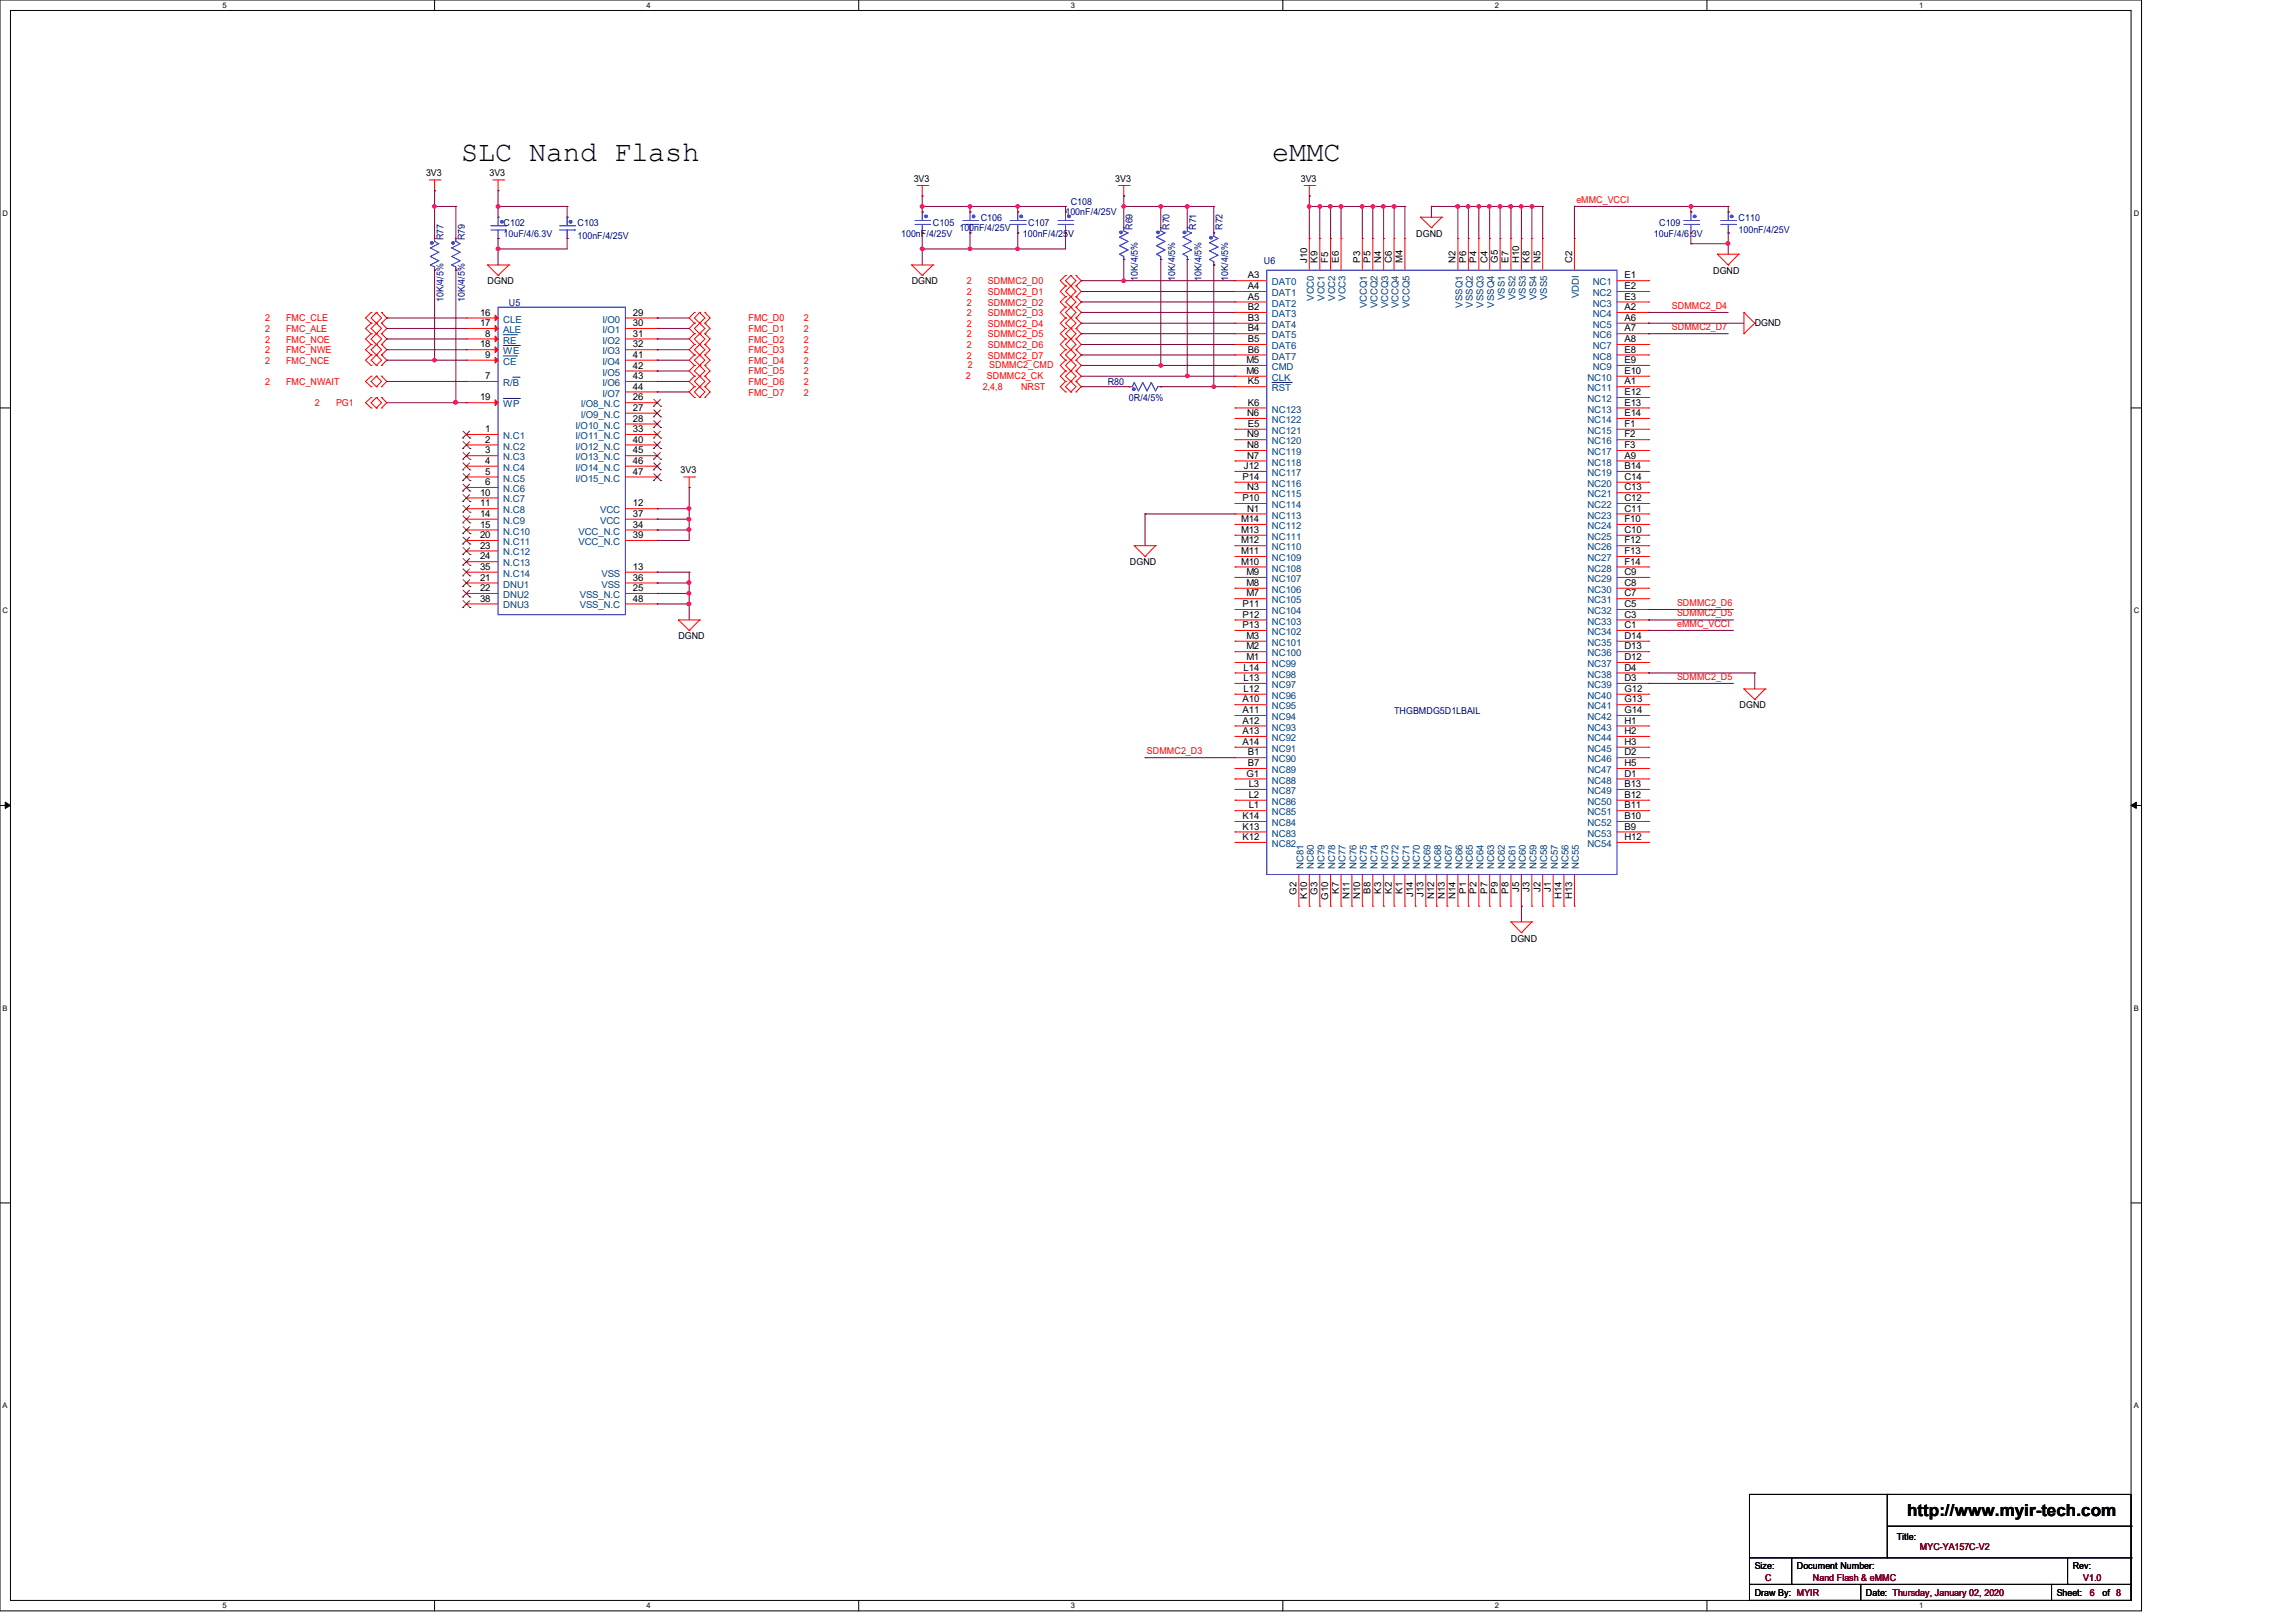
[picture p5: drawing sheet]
<svg xmlns="http://www.w3.org/2000/svg" width="297mm" height="210mm" viewBox="0 0 297 210" stroke-linecap="round" stroke-linejoin="round" font-family="sans-serif">
<defs><g id="words">
<g font-size="3.7">
<text x="59.6" y="20.8">SLC Nand Flash</text>
<text x="164.6" y="20.8">eMMC</text>
</g>
<text font-size="2.2" x="246.7" y="196.2">http://www.myir-tech.com</text>
<g font-size="1.2">
<text x="55.1" y="22.8">3V3</text>
<text x="63.3" y="22.8">3V3</text>
<text x="118.2" y="23.5">3V3</text>
<text x="144.3" y="23.5">3V3</text>
<text x="168.3" y="23.5">3V3</text>
<text x="169.1" y="34" transform="rotate(-90 169.1 34)">J10</text>
<text x="170.4" y="34" transform="rotate(-90 170.4 34)">K9</text>
<text x="171.8" y="34" transform="rotate(-90 171.8 34)">F5</text>
<text x="173.2" y="34" transform="rotate(-90 173.2 34)">E6</text>
<text x="175.9" y="34" transform="rotate(-90 175.9 34)">P3</text>
<text x="177.3" y="34" transform="rotate(-90 177.3 34)">P5</text>
<text x="178.7" y="34" transform="rotate(-90 178.7 34)">N4</text>
<text x="180" y="34" transform="rotate(-90 180 34)">C6</text>
<text x="181.4" y="34" transform="rotate(-90 181.4 34)">M4</text>
<text x="183.2" y="30.6">DGND</text>
<text x="188.3" y="34" transform="rotate(-90 188.3 34)">N2</text>
<text x="189.7" y="34" transform="rotate(-90 189.7 34)">P6</text>
<text x="191" y="34" transform="rotate(-90 191 34)">P4</text>
<text x="192.4" y="34" transform="rotate(-90 192.4 34)">C4</text>
<text x="193.8" y="34" transform="rotate(-90 193.8 34)">G5</text>
<text x="195.2" y="34" transform="rotate(-90 195.2 34)">E7</text>
<text x="196.5" y="34" transform="rotate(-90 196.5 34)">H10</text>
<text x="197.9" y="34" transform="rotate(-90 197.9 34)">K8</text>
<text x="199.3" y="34" transform="rotate(-90 199.3 34)">N5</text>
<text x="203.4" y="34" transform="rotate(-90 203.4 34)">C2</text>
<text x="221.6" y="35.4">DGND</text>
<text x="62.1" y="40.9">16</text>
<text x="63.1" y="36.8">DGND</text>
<text x="81.9" y="40.9">29</text>
<text x="117.9" y="36.8">DGND</text>
<text x="161.4" y="36">A3</text>
<text x="161.4" y="37.4">A4</text>
<text x="161.4" y="38.8">A5</text>
<text x="161.4" y="40.1">B2</text>
<text x="161.4" y="41.5">B3</text>
<text x="210.1" y="40.1">A2</text>
<text x="210.1" y="41.5">A6</text>
<text x="210.1" y="36">E1</text>
<text x="210.1" y="37.4">E2</text>
<text x="210.1" y="38.8">E3</text>
<text x="62.1" y="45">18</text>
<text x="62.1" y="42.2">17</text>
<text x="62.8" y="46.3">9</text>
<text x="62.8" y="43.6">8</text>
<text x="81.9" y="42.2">30</text>
<text x="81.9" y="45">32</text>
<text x="81.9" y="43.6">31</text>
<text x="81.9" y="47.7">42</text>
<text x="81.9" y="46.3">41</text>
<text x="161.2" y="47">M5</text>
<text x="161.4" y="42.9">B4</text>
<text x="161.4" y="44.3">B5</text>
<text x="161.4" y="45.6">B6</text>
<text x="210.1" y="42.9">A7</text>
<text x="210.1" y="44.3">A8</text>
<text x="210.1" y="45.6">E8</text>
<text x="210.1" y="47">E9</text>
<text x="227" y="42.1">DGND</text>
<text x="62.1" y="51.8">19</text>
<text x="62.8" y="49.1">7</text>
<text x="81.9" y="51.8">26</text>
<text x="81.9" y="53.2">27</text>
<text x="81.9" y="50.4">44</text>
<text x="81.9" y="49.1">43</text>
<text x="161.2" y="48.4">M6</text>
<text x="161.3" y="53.8">N6</text>
<text x="161.4" y="49.7">K5</text>
<text x="161.4" y="52.5">K6</text>
<text x="210.1" y="49.7">A1</text>
<text x="210.1" y="48.4">E10</text>
<text x="210.1" y="51.1">E12</text>
<text x="210.1" y="52.5">E13</text>
<text x="210.1" y="53.8">E14</text>
<text x="62.8" y="55.9">1</text>
<text x="62.8" y="57.3">2</text>
<text x="62.8" y="58.7">3</text>
<text x="81.9" y="54.6">28</text>
<text x="81.9" y="55.9">33</text>
<text x="81.9" y="58.7">45</text>
<text x="81.9" y="57.3">40</text>
<text x="161.3" y="59.4">N7</text>
<text x="161.3" y="58">N8</text>
<text x="161.3" y="56.6">N9</text>
<text x="161.4" y="55.2">E5</text>
<text x="210.1" y="59.4">A9</text>
<text x="210.1" y="55.2">F1</text>
<text x="210.1" y="56.6">F2</text>
<text x="210.1" y="58">F3</text>
<text x="62.1" y="65.5">11</text>
<text x="62.1" y="64.1">10</text>
<text x="62.8" y="62.8">6</text>
<text x="62.8" y="61.4">5</text>
<text x="62.8" y="60">4</text>
<text x="81.9" y="65.5">12</text>
<text x="81.9" y="61.4">47</text>
<text x="81.9" y="60">46</text>
<text x="88.1" y="61.2">3V3</text>
<text x="160.7" y="64.9">P10</text>
<text x="160.7" y="62.1">P14</text>
<text x="160.9" y="60.7">J12</text>
<text x="161.3" y="63.5">N3</text>
<text x="210.1" y="60.7">B14</text>
<text x="210.1" y="64.9">C12</text>
<text x="210.1" y="63.5">C13</text>
<text x="210.1" y="62.1">C14</text>
<text x="62.1" y="69.6">20</text>
<text x="62.1" y="71">23</text>
<text x="62.1" y="66.9">14</text>
<text x="62.1" y="68.3">15</text>
<text x="81.9" y="66.9">37</text>
<text x="81.9" y="68.3">34</text>
<text x="81.9" y="69.6">39</text>
<text x="160.6" y="71.7">M11</text>
<text x="160.6" y="70.3">M12</text>
<text x="160.6" y="69">M13</text>
<text x="160.6" y="67.6">M14</text>
<text x="161.3" y="66.2">N1</text>
<text x="210.1" y="69">C10</text>
<text x="210.1" y="66.2">C11</text>
<text x="210.1" y="67.6">F10</text>
<text x="210.1" y="70.3">F12</text>
<text x="210.1" y="71.7">F13</text>
<text x="62.1" y="75.1">21</text>
<text x="62.1" y="76.5">22</text>
<text x="62.1" y="72.4">24</text>
<text x="62.1" y="73.7">35</text>
<text x="62.1" y="77.9">38</text>
<text x="81.9" y="75.1">36</text>
<text x="81.9" y="73.7">13</text>
<text x="81.9" y="76.5">25</text>
<text x="81.9" y="77.9">48</text>
<text x="146.2" y="73.2">DGND</text>
<text x="160.6" y="73.1">M10</text>
<text x="161.2" y="77.2">M7</text>
<text x="161.2" y="75.8">M8</text>
<text x="161.2" y="74.4">M9</text>
<text x="210.1" y="77.2">C7</text>
<text x="210.1" y="75.8">C8</text>
<text x="210.1" y="74.4">C9</text>
<text x="210.1" y="73.1">F14</text>
<text x="87.8" y="82.7">DGND</text>
<text x="160.7" y="78.6">P11</text>
<text x="160.7" y="79.9">P12</text>
<text x="160.7" y="81.3">P13</text>
<text x="161.2" y="82.7">M3</text>
<text x="210.1" y="81.3">C1</text>
<text x="210.1" y="79.9">C3</text>
<text x="210.1" y="78.6">C5</text>
<text x="210.1" y="82.7">D14</text>
<text x="160.9" y="89.5">L12</text>
<text x="160.9" y="88.1">L13</text>
<text x="160.9" y="86.8">L14</text>
<text x="161.2" y="85.4">M1</text>
<text x="161.2" y="84">M2</text>
<text x="210.1" y="88.1">D3</text>
<text x="210.1" y="86.8">D4</text>
<text x="210.1" y="85.4">D12</text>
<text x="210.1" y="84">D13</text>
<text x="210.1" y="89.5">G12</text>
<text x="160.7" y="90.9">A10</text>
<text x="160.7" y="92.3">A11</text>
<text x="160.7" y="93.6">A12</text>
<text x="160.7" y="95">A13</text>
<text x="210.1" y="90.9">G13</text>
<text x="210.1" y="92.3">G14</text>
<text x="210.1" y="93.6">H1</text>
<text x="210.1" y="95">H2</text>
<text x="225" y="91.7">DGND</text>
<text x="160.7" y="96.4">A14</text>
<text x="161.2" y="100.5">G1</text>
<text x="161.4" y="97.7">B1</text>
<text x="161.4" y="99.1">B7</text>
<text x="161.5" y="101.9">L3</text>
<text x="210.1" y="101.9">B13</text>
<text x="210.1" y="100.5">D1</text>
<text x="210.1" y="97.7">D2</text>
<text x="210.1" y="96.4">H3</text>
<text x="210.1" y="99.1">H5</text>
<text x="160.7" y="107.4">K13</text>
<text x="160.7" y="106">K14</text>
<text x="161.5" y="104.6">L1</text>
<text x="161.5" y="103.2">L2</text>
<text x="210.1" y="107.4">B9</text>
<text x="210.1" y="106">B10</text>
<text x="210.1" y="104.6">B11</text>
<text x="210.1" y="103.2">B12</text>
<text x="160.7" y="108.7">K12</text>
<text x="210.1" y="108.7">H12</text>
<text x="167.7" y="115.8" transform="rotate(-90 167.7 115.8)">G2</text>
<text x="169.1" y="116.3" transform="rotate(-90 169.1 116.3)">K10</text>
<text x="170.4" y="115.8" transform="rotate(-90 170.4 115.8)">G3</text>
<text x="171.8" y="116.5" transform="rotate(-90 171.8 116.5)">G10</text>
<text x="173.2" y="115.7" transform="rotate(-90 173.2 115.7)">K7</text>
<text x="174.6" y="116.4" transform="rotate(-90 174.6 116.4)">N11</text>
<text x="175.9" y="116.4" transform="rotate(-90 175.9 116.4)">N10</text>
<text x="177.3" y="115.7" transform="rotate(-90 177.3 115.7)">B8</text>
<text x="178.7" y="115.7" transform="rotate(-90 178.7 115.7)">K3</text>
<text x="180" y="115.7" transform="rotate(-90 180 115.7)">K2</text>
<text x="181.4" y="115.7" transform="rotate(-90 181.4 115.7)">K1</text>
<text x="182.8" y="116.1" transform="rotate(-90 182.8 116.1)">J14</text>
<text x="184.1" y="116.1" transform="rotate(-90 184.1 116.1)">J13</text>
<text x="185.5" y="116.4" transform="rotate(-90 185.5 116.4)">N12</text>
<text x="186.9" y="116.4" transform="rotate(-90 186.9 116.4)">N13</text>
<text x="188.3" y="116.4" transform="rotate(-90 188.3 116.4)">N14</text>
<text x="189.7" y="115.7" transform="rotate(-90 189.7 115.7)">P1</text>
<text x="191" y="115.7" transform="rotate(-90 191 115.7)">P2</text>
<text x="192.4" y="115.7" transform="rotate(-90 192.4 115.7)">P7</text>
<text x="193.8" y="115.7" transform="rotate(-90 193.8 115.7)">P9</text>
<text x="195.2" y="115.7" transform="rotate(-90 195.2 115.7)">P8</text>
<text x="196.5" y="115.4" transform="rotate(-90 196.5 115.4)">J5</text>
<text x="197.9" y="115.4" transform="rotate(-90 197.9 115.4)">J3</text>
<text x="199.3" y="115.4" transform="rotate(-90 199.3 115.4)">J2</text>
<text x="200.6" y="115.4" transform="rotate(-90 200.6 115.4)">J1</text>
<text x="202" y="116.4" transform="rotate(-90 202 116.4)">H14</text>
<text x="203.4" y="116.4" transform="rotate(-90 203.4 116.4)">H13</text>
<text x="195.4" y="121.8">DGND</text>
<text x="227" y="203">Size:</text>
<text x="232.5" y="203">Document Number:</text>
<text x="245.4" y="199.3">Title:</text>
<text x="268.1" y="203">Rev:</text>
<text x="227" y="206.6">Draw By: MYIR</text>
<text x="241.4" y="206.6">Date: Thursday, January 02, 2020</text>
<text x="266.1" y="206.6">Sheet:</text>
<text x="272" y="206.6">of 8</text>
</g>
<g font-size="1.2" fill="#000080">
<text x="65.1" y="29.3">C102</text>
<text x="74.7" y="29.3">C103</text>
<text x="120.7" y="29.3">C105</text>
<text x="124.1" y="29.9">100nF/4/25V</text>
<text x="126.9" y="28.6">C106</text>
<text x="133" y="29.3">C107</text>
<text x="137.8" y="27.9">100nF/4/25V</text>
<text x="138.5" y="26.5">C108</text>
<text x="146.5" y="29.8" transform="rotate(-90 146.5 29.8)">R69</text>
<text x="151.3" y="29.8" transform="rotate(-90 151.3 29.8)">R70</text>
<text x="154.7" y="29.8" transform="rotate(-90 154.7 29.8)">R71</text>
<text x="158.2" y="29.8" transform="rotate(-90 158.2 29.8)">R72</text>
<text x="214.6" y="29.3">C109</text>
<text x="224.9" y="28.6">C110</text>
<text x="57.4" y="31.1" transform="rotate(-90 57.4 31.1)">R77</text>
<text x="60.1" y="31.1" transform="rotate(-90 60.1 31.1)">R79</text>
<text x="65.1" y="30.6">10uF/4/6.3V</text>
<text x="74.7" y="30.9">100nF/4/25V</text>
<text x="116.6" y="30.6">100nF/4/25V</text>
<text x="132.3" y="30.6">100nF/4/25V</text>
<text x="163.5" y="34.2">U6</text>
<text x="213.9" y="30.6">10uF/4/6.3V</text>
<text x="224.9" y="30.2">100nF/4/25V</text>
<text x="57.4" y="39.1" transform="rotate(-90 57.4 39.1)">10K/4/5%</text>
<text x="60.1" y="39.1" transform="rotate(-90 60.1 39.1)">10K/4/5%</text>
<text x="65.8" y="39.5">U5</text>
<text x="147.2" y="36.3" transform="rotate(-90 147.2 36.3)">10K/4/5%</text>
<text x="152" y="36.3" transform="rotate(-90 152 36.3)">10K/4/5%</text>
<text x="155.4" y="36.3" transform="rotate(-90 155.4 36.3)">10K/4/5%</text>
<text x="158.9" y="36.3" transform="rotate(-90 158.9 36.3)">10K/4/5%</text>
<text x="143.3" y="49.8">R80</text>
<text x="146" y="51.9">0R/4/5%</text>
<text x="180.3" y="92.3">THGBMDG5D1LBAIL</text>
</g>
<g font-size="1.2" fill="#f00">
<text x="203.9" y="26.2">eMMC_VCCI</text>
<text x="34.3" y="41.6">2</text>
<text x="37" y="41.6">FMC_CLE</text>
<text x="96.8" y="41.6">FMC_D0</text>
<text x="104" y="41.6">2</text>
<text x="125" y="36.8">2</text>
<text x="125" y="39.5">2</text>
<text x="125" y="40.9">2</text>
<text x="125" y="38.1">2</text>
<text x="127.8" y="36.8">SDMMC2_D0</text>
<text x="127.8" y="39.5">SDMMC2_D2</text>
<text x="127.8" y="40.9">SDMMC2_D3</text>
<text x="127.8" y="38.1">SDMMC2_D1</text>
<text x="216.3" y="40">SDMMC2_D4</text>
<text x="34.3" y="45.7">2</text>
<text x="34.3" y="44.3">2</text>
<text x="34.3" y="47.1">2</text>
<text x="34.3" y="43">2</text>
<text x="37" y="45.7">FMC_NWE</text>
<text x="37" y="44.3">FMC_NOE</text>
<text x="37" y="47.1">FMC_NCE</text>
<text x="37" y="43">FMC_ALE</text>
<text x="96.8" y="43">FMC_D1</text>
<text x="96.8" y="44.3">FMC_D2</text>
<text x="96.8" y="45.7">FMC_D3</text>
<text x="96.8" y="47.1">FMC_D4</text>
<text x="104" y="43">2</text>
<text x="104" y="44.3">2</text>
<text x="104" y="45.7">2</text>
<text x="104" y="47.1">2</text>
<text x="125" y="42.3">2</text>
<text x="125" y="43.6">2</text>
<text x="125" y="45">2</text>
<text x="125" y="46.4">2</text>
<text x="125.2" y="47.6">2</text>
<text x="127.8" y="42.3">SDMMC2_D4</text>
<text x="127.8" y="43.6">SDMMC2_D5</text>
<text x="127.8" y="45">SDMMC2_D6</text>
<text x="127.8" y="46.4">SDMMC2_D7</text>
<text x="128" y="47.6">SDMMC2_CMD</text>
<text x="216.3" y="42.7">SDMMC2_D7</text>
<text x="34.3" y="49.8">2</text>
<text x="37" y="49.8">FMC_NWAIT</text>
<text x="40.7" y="52.6">2</text>
<text x="43.5" y="52.6">PG1</text>
<text x="96.8" y="48.4">FMC_D5</text>
<text x="96.8" y="49.8">FMC_D6</text>
<text x="96.8" y="51.2">FMC_D7</text>
<text x="104" y="48.4">2</text>
<text x="104" y="49.8">2</text>
<text x="104" y="51.2">2</text>
<text x="124.9" y="49">2</text>
<text x="127.1" y="50.5">2,4,8</text>
<text x="127.7" y="49">SDMMC2_CK</text>
<text x="132.1" y="50.5">NRST</text>
<text x="217" y="78.4">SDMMC2_D6</text>
<text x="217" y="81.1">eMMC_VCCI</text>
<text x="217" y="79.8">SDMMC2_D5</text>
<text x="217" y="88">SDMMC2_D5</text>
<text x="148.4" y="97.6">SDMMC2_D3</text>
</g>
<g font-size="1.2" fill="#004080">
<text x="65.1" y="41.7">CLE</text>
<text x="77.9" y="41.7">I/O0</text>
<text x="164.5" y="36.9">DAT0</text>
<text x="164.5" y="38.3">DAT1</text>
<text x="164.5" y="39.7">DAT2</text>
<text x="164.5" y="41">DAT3</text>
<text x="170" y="38.9" transform="rotate(-90 170 38.9)">VCC0</text>
<text x="171.3" y="38.9" transform="rotate(-90 171.3 38.9)">VCC1</text>
<text x="172.7" y="38.9" transform="rotate(-90 172.7 38.9)">VCC2</text>
<text x="174.1" y="38.9" transform="rotate(-90 174.1 38.9)">VCC3</text>
<text x="176.8" y="39.9" transform="rotate(-90 176.8 39.9)">VCCQ1</text>
<text x="178.2" y="39.9" transform="rotate(-90 178.2 39.9)">VCCQ2</text>
<text x="179.6" y="39.9" transform="rotate(-90 179.6 39.9)">VCCQ3</text>
<text x="180.9" y="39.9" transform="rotate(-90 180.9 39.9)">VCCQ4</text>
<text x="182.3" y="39.9" transform="rotate(-90 182.3 39.9)">VCCQ5</text>
<text x="189.2" y="39.8" transform="rotate(-90 189.2 39.8)">VSSQ1</text>
<text x="190.5" y="39.8" transform="rotate(-90 190.5 39.8)">VSSQ2</text>
<text x="191.9" y="39.8" transform="rotate(-90 191.9 39.8)">VSSQ3</text>
<text x="193.3" y="39.8" transform="rotate(-90 193.3 39.8)">VSSQ4</text>
<text x="194.6" y="38.9" transform="rotate(-90 194.6 38.9)">VSS1</text>
<text x="196" y="38.9" transform="rotate(-90 196 38.9)">VSS2</text>
<text x="197.4" y="38.9" transform="rotate(-90 197.4 38.9)">VSS3</text>
<text x="198.8" y="38.9" transform="rotate(-90 198.8 38.9)">VSS4</text>
<text x="200.2" y="38.9" transform="rotate(-90 200.2 38.9)">VSS5</text>
<text x="204.3" y="38.6" transform="rotate(-90 204.3 38.6)">VDDI</text>
<text x="206" y="41">NC4</text>
<text x="206" y="36.9">NC1</text>
<text x="206" y="38.3">NC2</text>
<text x="206" y="39.7">NC3</text>
<text x="65.1" y="45.8">WE</text>
<text x="65.1" y="47.2">CE</text>
<text x="65.1" y="44.4">RE</text>
<text x="65.1" y="43.1">ALE</text>
<text x="77.9" y="43.1">I/O1</text>
<text x="77.9" y="45.8">I/O3</text>
<text x="77.9" y="44.4">I/O2</text>
<text x="77.9" y="47.2">I/O4</text>
<text x="164.5" y="42.4">DAT4</text>
<text x="164.5" y="43.8">DAT5</text>
<text x="164.5" y="45.2">DAT6</text>
<text x="164.5" y="46.5">DAT7</text>
<text x="164.5" y="47.9">CMD</text>
<text x="206" y="42.4">NC5</text>
<text x="206" y="43.8">NC6</text>
<text x="206" y="45.2">NC7</text>
<text x="206" y="46.5">NC8</text>
<text x="206" y="47.9">NC9</text>
<text x="65.1" y="52.7">WP</text>
<text x="65.1" y="50">R/B</text>
<text x="75.1" y="52.7">I/O8_N.C</text>
<text x="77.9" y="51.3">I/O7</text>
<text x="77.9" y="50">I/O6</text>
<text x="77.9" y="48.6">I/O5</text>
<text x="164.5" y="49.3">CLK</text>
<text x="164.5" y="50.6">RST</text>
<text x="164.5" y="53.4">NC123</text>
<text x="205.4" y="50.6">NC11</text>
<text x="205.4" y="49.3">NC10</text>
<text x="205.4" y="52">NC12</text>
<text x="205.4" y="53.4">NC13</text>
<text x="65.1" y="56.8">N.C1</text>
<text x="65.1" y="58.2">N.C2</text>
<text x="65.1" y="59.6">N.C3</text>
<text x="74.5" y="55.5">I/O10_N.C</text>
<text x="74.5" y="56.8">I/O11_N.C</text>
<text x="74.5" y="59.6">I/O13_N.C</text>
<text x="74.5" y="58.2">I/O12_N.C</text>
<text x="75.1" y="54.1">I/O9_N.C</text>
<text x="164.5" y="58.9">NC119</text>
<text x="164.5" y="57.5">NC120</text>
<text x="164.5" y="56.1">NC121</text>
<text x="164.5" y="54.7">NC122</text>
<text x="205.4" y="54.7">NC14</text>
<text x="205.4" y="56.1">NC15</text>
<text x="205.4" y="57.5">NC16</text>
<text x="205.4" y="58.9">NC17</text>
<text x="65.1" y="63.7">N.C6</text>
<text x="65.1" y="62.3">N.C5</text>
<text x="65.1" y="60.9">N.C4</text>
<text x="65.1" y="65">N.C7</text>
<text x="74.5" y="62.3">I/O15_N.C</text>
<text x="74.5" y="60.9">I/O14_N.C</text>
<text x="164.5" y="64.3">NC115</text>
<text x="164.5" y="61.6">NC117</text>
<text x="164.5" y="60.2">NC118</text>
<text x="164.5" y="65.7">NC114</text>
<text x="164.5" y="63">NC116</text>
<text x="205.4" y="60.2">NC18</text>
<text x="205.4" y="61.6">NC19</text>
<text x="205.4" y="65.7">NC22</text>
<text x="205.4" y="64.3">NC21</text>
<text x="205.4" y="63">NC20</text>
<text x="65.1" y="70.5">N.C11</text>
<text x="65.1" y="71.9">N.C12</text>
<text x="65.1" y="66.4">N.C8</text>
<text x="65.1" y="67.8">N.C9</text>
<text x="65.1" y="69.2">N.C10</text>
<text x="74.8" y="69.2">VCC_N.C</text>
<text x="74.8" y="70.5">VCC_N.C</text>
<text x="77.6" y="67.8">VCC</text>
<text x="77.6" y="66.4">VCC</text>
<text x="164.5" y="71.2">NC110</text>
<text x="164.5" y="69.8">NC111</text>
<text x="164.5" y="68.5">NC112</text>
<text x="164.5" y="67.1">NC113</text>
<text x="205.4" y="69.8">NC25</text>
<text x="205.4" y="67.1">NC23</text>
<text x="205.4" y="68.5">NC24</text>
<text x="205.4" y="71.2">NC26</text>
<text x="65.1" y="76">DNU1</text>
<text x="65.1" y="77.4">DNU2</text>
<text x="65.1" y="73.3">N.C13</text>
<text x="65.1" y="74.6">N.C14</text>
<text x="75" y="77.4">VSS_N.C</text>
<text x="77.8" y="76">VSS</text>
<text x="77.8" y="74.6">VSS</text>
<text x="164.5" y="76.7">NC106</text>
<text x="164.5" y="75.3">NC107</text>
<text x="164.5" y="74">NC108</text>
<text x="164.5" y="72.6">NC109</text>
<text x="205.4" y="76.7">NC30</text>
<text x="205.4" y="75.3">NC29</text>
<text x="205.4" y="72.6">NC27</text>
<text x="205.4" y="74">NC28</text>
<text x="65.1" y="78.7">DNU3</text>
<text x="75" y="78.7">VSS_N.C</text>
<text x="164.5" y="83.6">NC101</text>
<text x="164.5" y="78.1">NC105</text>
<text x="164.5" y="79.5">NC104</text>
<text x="164.5" y="80.8">NC103</text>
<text x="164.5" y="82.2">NC102</text>
<text x="205.4" y="82.2">NC34</text>
<text x="205.4" y="80.8">NC33</text>
<text x="205.4" y="79.5">NC32</text>
<text x="205.4" y="78.1">NC31</text>
<text x="205.4" y="83.6">NC35</text>
<text x="164.5" y="89">NC97</text>
<text x="164.5" y="87.7">NC98</text>
<text x="164.5" y="86.3">NC99</text>
<text x="164.5" y="84.9">NC100</text>
<text x="205.4" y="89">NC39</text>
<text x="205.4" y="87.7">NC38</text>
<text x="205.4" y="86.3">NC37</text>
<text x="205.4" y="84.9">NC36</text>
<text x="164.5" y="91.8">NC95</text>
<text x="164.5" y="93.2">NC94</text>
<text x="164.5" y="94.5">NC93</text>
<text x="164.5" y="95.9">NC92</text>
<text x="164.5" y="90.4">NC96</text>
<text x="205.4" y="90.4">NC40</text>
<text x="205.4" y="91.8">NC41</text>
<text x="205.4" y="93.2">NC42</text>
<text x="205.4" y="94.5">NC43</text>
<text x="205.4" y="95.9">NC44</text>
<text x="164.5" y="97.3">NC91</text>
<text x="164.5" y="98.6">NC90</text>
<text x="164.5" y="100">NC89</text>
<text x="164.5" y="101.4">NC88</text>
<text x="205.4" y="101.4">NC48</text>
<text x="205.4" y="98.6">NC46</text>
<text x="205.4" y="97.3">NC45</text>
<text x="205.4" y="100">NC47</text>
<text x="164.5" y="106.9">NC84</text>
<text x="164.5" y="105.5">NC85</text>
<text x="164.5" y="104.1">NC86</text>
<text x="164.5" y="102.7">NC87</text>
<text x="205.4" y="106.9">NC52</text>
<text x="205.4" y="105.5">NC51</text>
<text x="205.4" y="104.1">NC50</text>
<text x="205.4" y="102.7">NC49</text>
<text x="164.5" y="109.6">NC82</text>
<text x="164.5" y="108.2">NC83</text>
<text x="168.6" y="112.5" transform="rotate(-90 168.6 112.5)">NC81</text>
<text x="170" y="112.5" transform="rotate(-90 170 112.5)">NC80</text>
<text x="171.3" y="112.5" transform="rotate(-90 171.3 112.5)">NC79</text>
<text x="172.7" y="112.5" transform="rotate(-90 172.7 112.5)">NC78</text>
<text x="174.1" y="112.5" transform="rotate(-90 174.1 112.5)">NC77</text>
<text x="175.5" y="112.5" transform="rotate(-90 175.5 112.5)">NC76</text>
<text x="176.8" y="112.5" transform="rotate(-90 176.8 112.5)">NC75</text>
<text x="178.2" y="112.5" transform="rotate(-90 178.2 112.5)">NC74</text>
<text x="179.6" y="112.5" transform="rotate(-90 179.6 112.5)">NC73</text>
<text x="180.9" y="112.5" transform="rotate(-90 180.9 112.5)">NC72</text>
<text x="182.3" y="112.5" transform="rotate(-90 182.3 112.5)">NC71</text>
<text x="183.7" y="112.5" transform="rotate(-90 183.7 112.5)">NC70</text>
<text x="185" y="112.5" transform="rotate(-90 185 112.5)">NC69</text>
<text x="186.4" y="112.5" transform="rotate(-90 186.4 112.5)">NC68</text>
<text x="187.8" y="112.5" transform="rotate(-90 187.8 112.5)">NC67</text>
<text x="189.2" y="112.5" transform="rotate(-90 189.2 112.5)">NC66</text>
<text x="190.5" y="112.5" transform="rotate(-90 190.5 112.5)">NC65</text>
<text x="191.9" y="112.5" transform="rotate(-90 191.9 112.5)">NC64</text>
<text x="193.3" y="112.5" transform="rotate(-90 193.3 112.5)">NC63</text>
<text x="194.6" y="112.5" transform="rotate(-90 194.6 112.5)">NC62</text>
<text x="196" y="112.5" transform="rotate(-90 196 112.5)">NC61</text>
<text x="197.4" y="112.5" transform="rotate(-90 197.4 112.5)">NC60</text>
<text x="198.8" y="112.5" transform="rotate(-90 198.8 112.5)">NC59</text>
<text x="200.2" y="112.5" transform="rotate(-90 200.2 112.5)">NC58</text>
<text x="201.5" y="112.5" transform="rotate(-90 201.5 112.5)">NC57</text>
<text x="202.9" y="112.5" transform="rotate(-90 202.9 112.5)">NC56</text>
<text x="204.3" y="112.5" transform="rotate(-90 204.3 112.5)">NC55</text>
<text x="205.4" y="108.2">NC53</text>
<text x="205.4" y="109.6">NC54</text>
</g>
<g font-size="1.2" fill="#800000">
<text x="248.4" y="200.6">MYC-YA157C-V2</text>
<text x="228.3" y="204.6">C</text>
<text x="234.5" y="204.6">Nand Flash &amp; eMMC</text>
<text x="269.5" y="204.6">V1.0</text>
<text x="270.3" y="206.6">6</text>
</g>
<g font-size="1">
<text x="28.8" y="1">5</text>
<text x="83.7" y="1">4</text>
<text x="138.5" y="1">3</text>
<text x="193.4" y="1">2</text>
<text x="248.2" y="1">1</text>
<text x=".3" y="27.9">D</text>
<text x="276" y="27.9">D</text>
<text x=".3" y="79.4">C</text>
<text x="276" y="79.4">C</text>
<text x=".3" y="130.8">B</text>
<text x="276" y="130.8">B</text>
<text x=".3" y="182.2">A</text>
<text x="276" y="182.2">A</text>
<text x="28.8" y="208.1">5</text>
<text x="83.7" y="208.1">4</text>
<text x="138.5" y="208.1">3</text>
<text x="193.4" y="208.1">2</text>
<text x="248.2" y="208.1">1</text>
</g>
</g></defs>
<path d="M0 0h277v208.4h-277zM1.4 1.4h274.3v205.7h-274.3z" fill="none" stroke="#000" stroke-width=".13"/>
<g fill="#fff">
<path d="M28.8 .1h.5v1.1h-.5z"/>
<path d="M28.8 207.2h.5v1.1h-.5z"/>
</g>
<path d="M56.2 0v1.4M56.2 207.1v1.3" fill="none" stroke="#000" stroke-width=".13"/>
<g fill="#fff">
<path d="M83.7 .1h.5v1.1h-.5z"/>
<path d="M83.7 207.2h.5v1.1h-.5z"/>
</g>
<path d="M111.1 0v1.4M111.1 207.1v1.3" fill="none" stroke="#000" stroke-width=".13"/>
<g fill="#fff">
<path d="M138.5 .1h.6v1.1h-.6z"/>
<path d="M138.5 207.2h.6v1.1h-.6z"/>
</g>
<path d="M165.9 0v1.4M165.9 207.1v1.3" fill="none" stroke="#000" stroke-width=".13"/>
<g fill="#fff">
<path d="M193.4 .1h.5v1.1h-.5z"/>
<path d="M193.4 207.2h.5v1.1h-.5z"/>
</g>
<path d="M220.8 0v1.4M220.8 207.1v1.3" fill="none" stroke="#000" stroke-width=".13"/>
<g fill="#fff">
<path d="M248.2 .1h.6v1.1h-.6z"/>
<path d="M248.2 207.2h.6v1.1h-.6z"/>
<path d="M.3 27.1h.8v1.1h-.8z"/>
<path d="M276 27.1h.7v1.1h-.7z"/>
<path d="M.3 78.5h.8v1.1h-.8z"/>
<path d="M276 78.5h.7v1.1h-.7z"/>
</g>
<path d="M0 52.8h1.4M275.7 52.8h1.3" fill="none" stroke="#000" stroke-width=".13"/>
<g fill="#fff">
<path d="M.3 129.9h.7v1.1h-.7z"/>
<path d="M276 129.9h.6v1.1h-.6z"/>
</g>
<path d="M0 104.2h1.4M275.7 104.2h1.3" fill="none" stroke="#000" stroke-width=".13"/>
<path d="M.7 103.8l.7 .4-.7 .4zM275.7 104.2l.7-.4v.8z" fill="#000" stroke="#000" stroke-width=".13"/>
<g fill="#fff">
<path d="M.3 181.4h.7v1.1h-.7z"/>
<path d="M276 181.4h.6v1.1h-.6z"/>
</g>
<g fill="none" stroke="#000" stroke-width=".13">
<path d="M0 155.7h1.4M275.7 155.7h1.3M226.3 193.4h49.4v13.7h-49.4zM244.1 193.4h.1M244.1 193.4v8.2M244.1 197.5h31.6M275.7 197.5h.1M226.3 205h.1M226.3 205h49.4M226.3 201.6h49.4M231.8 205h.1M231.8 201.6v3.4"/>
<path d="M240.7 207.1h.1M240.7 205v2.1M265.4 207.1h.1M265.4 205v2.1M267.5 205h.1M267.5 201.6v3.4M275.7 201.6h.1"/>
</g>
<g fill="none" stroke="#f00" stroke-width=".13">
<path d="M55.5 23.3h1.4M56.2 24.7h.1M56.2 30.9h.1M56.2 35h.1M56.2 23.3v1.4M56.9 23.3h.1M59 30.9h.1M59 35h.1M63.1 34.3h.1M63.1 34.3h2.7M63.1 34.3l1.3 1.3M63.8 23.3h1.4"/>
<path d="M64.4 35.6h.1M64.4 24.7h.1M64.4 28.1h.1M64.4 30.9h.1M64.4 23.3v1.4M65.2 23.3h.1M65.8 34.3h.1M65.8 34.3l-1.4 1.3M73.4 28.1h.1M73.4 30.9h.1M117.9 34.3h.1M117.9 34.3h2.8"/>
<path d="M117.9 34.3l1.4 1.3M118.6 24h1.4M119.3 25.4h.1M119.3 35.6h.1M119.3 27.4h.1M119.3 30.1h.1M119.3 24v1.4M120 24h.1M120.7 34.3h.1M120.7 34.3l-1.4 1.3M125.5 27.4h.1M125.5 30.1h.1"/>
<path d="M131.7 27.4h.1M131.7 30.1h.1M137.8 35.6h.1M137.8 37h.1M137.8 38.4h.1M137.8 39.8h.1M137.8 27.4h.1M137.8 30.1h.1M137.8 35.6l-.6 .7 .6 .7M137.8 38.4l-.6 .7 .6 .7M137.8 37l-.6 .7 .6 .7M137.8 39.8l-.6 .6 .6 .7"/>
<path d="M138.5 37h.1M138.5 35.6h.1M138.5 39.8h.1M138.5 38.4h.1M138.5 35.6l.7 .7-.7 .7M138.5 35.6l-.7 .7 .7 .7M138.5 37l-.7 .7 1.4 1.4-1.4 1.3 .7 .7M138.5 37l.7 .7-1.4 1.4 1.4 1.3-.7 .7M139.2 35.6h.1M139.2 37h.1M139.2 38.4h.1M139.2 39.8h.1"/>
<path d="M139.2 35.6l.7 .7-.7 .7M139.2 38.4l.7 .7-.7 .7M139.2 39.8l.7 .6-.7 .7M139.2 37l.7 .7-.7 .7M144.7 24h1.3M145.4 25.4h.1M145.4 29.5h.1M145.4 33.6h.1M145.4 24v1.4M146 24h.1M150.2 29.5h.1M150.2 33.6h.1"/>
<path d="M153.6 29.5h.1M153.6 33.6h.1M157 30.1h.1M157 34.3h.1M159.8 36.3h.1M159.8 37.7h.1M159.8 39.1h.1M159.8 36.3h4.1M159.8 37.7h4.1M159.8 39.1h4.1M168.7 24h1.4M169.4 25.4h.1"/>
<path d="M169.4 30.9h.1M169.4 24v1.4M169.4 30.9v4.1M170.1 24h.1M170.7 30.9h.1M170.7 30.9v4.1M172.1 30.9h.1M172.1 30.9v4.1M173.5 30.9h.1M173.5 30.9v4.1M176.2 30.9h.1M176.2 30.9v4.1"/>
<path d="M177.6 30.9h.1M177.6 30.9v4.1M179 30.9h.1M179 30.9v4.1M180.3 30.9h.1M180.3 30.9v4.1M181.7 30.9h.1M181.7 30.9v4.1M183.8 28.1h.1M183.8 28.1h2.7M183.8 28.1l1.4 1.4M185.2 29.5h.1"/>
<path d="M186.5 28.1h.1M186.5 28.1l-1.3 1.4M188.6 30.9h.1M188.6 30.9v4.1M189.9 30.9h.1M189.9 30.9v4.1M191.3 30.9h.1M191.3 30.9v4.1M192.7 30.9h.1M192.7 30.9v4.1M194.1 30.9h.1M194.1 30.9v4.1"/>
<path d="M195.5 30.9h.1M195.5 30.9v4.1M196.8 30.9h.1M196.8 30.9v4.1M198.2 30.9h.1M198.2 30.9v4.1M199.6 30.9h.1M199.6 30.9v4.1M203.7 30.9h.1M203.7 30.9v4.1M209.2 36.3h4.1M209.2 37.7h4.1"/>
<path d="M209.2 39.1h4.1M213.3 36.3h.1M213.3 37.7h.1M213.3 39.1h.1M218.7 27.4h.1M218.7 30.1h.1M222.2 32.9h.1M222.2 32.9h2.7M222.2 32.9l1.4 1.4M223.6 34.3h.1M223.6 27.4h.1M223.6 30.1h.1"/>
<path d="M224.9 32.9h.1M224.9 32.9l-1.3 1.4M48 44.6h.1M48 45.9h.1M48 43.2h.1M48 48.7h.1M48 50h.1M48 47.3h.1M48 40.4h.1M48 41.8h.1M48 51.4h.1M48 52.8h.1"/>
<path d="M48 44.6l-.7 .7 .7 .6M48 43.2l-.7 .7 .7 .7M48 48.7l-.7 .7 .7 .6M48 45.9l-.7 .7 .7 .7M48 40.4l-.7 .7 .7 .7M48 41.8l-.7 .7 .7 .7M48 51.4l-.7 .7 .7 .7M48.7 45.9h.1M48.7 44.6h.1M48.7 43.2h.1M48.7 50h.1M48.7 48.7h.1"/>
<path d="M48.7 47.3h.1M48.7 41.8h.1M48.7 40.4h.1M48.7 52.8h.1M48.7 51.4h.1M48.7 44.6l-.7 .7 1.4 1.3-.7 .7M48.7 44.6l.7 .7-1.4 1.3 .7 .7M48.7 40.4l-.7 .7 1.4 1.4-1.4 1.4 .7 .7M48.7 43.2l.7 .7-.7 .7M48.7 48.7l-.7 .7 .7 .6M48.7 48.7l.7 .7-.7 .6M48.7 40.4l.7 .7-1.4 1.4 .7 .7"/>
<path d="M48.7 51.4l.7 .7-.7 .7M48.7 51.4l-.7 .7 .7 .7M49.4 44.6h.1M49.4 45.9h.1M49.4 43.2h.1M49.4 48.7h.1M49.4 50h.1M49.4 47.3h.1M49.4 40.4h.1M49.4 41.8h.1M49.4 51.4h.1M49.4 52.8h.1"/>
<path d="M49.4 44.6l.6 .7-.6 .6M49.4 45.9l.6 .7-.6 .7M49.4 43.2l.6 .7-.6 .7M49.4 48.7l.6 .7-.6 .6M49.4 40.4l.6 .7-.6 .7M49.4 41.8l.6 .7-.6 .7M49.4 51.4l.6 .7-.6 .7M60.3 45.3h.1M60.3 46.6h.1M60.3 43.9h.1M60.3 52.1h.1M60.3 56.2h.1"/>
<path d="M60.3 57.6h.1M60.3 59h.1M60.3 49.4h.1M60.3 42.5h.1M60.3 41.1h.1M60.3 45.3h4.1M60.3 46.6h4.1M60.3 43.9h4.1M60.3 52.1h4.1M60.3 56.2h4.1M60.3 57.6h4.1M60.3 59h4.1"/>
<path d="M60.3 49.4h4.1M60.3 41.1h4.1M60.3 42.5h4.1M80.9 45.3h4.1M80.9 46.6h4.1M80.9 43.9h4.1M80.9 52.1h4.1M80.9 56.2h4.1M80.9 57.6h4.1M80.9 59h4.1M80.9 49.4h4.1M80.9 53.5h4.1"/>
<path d="M80.9 54.9h4.1M80.9 41.1h4.1M80.9 42.5h4.1M80.9 50.7h4.1M80.9 48h4.1M85 52.1h.1M85 53.5h.1M85 54.9h.1M85 41.1h.1M85 56.2h.1M85 42.5h.1M85 45.3h.1"/>
<path d="M85 43.9h.1M85 59h.1M85 50.7h.1M85 49.4h.1M85 48h.1M85 46.6h.1M85 57.6h.1M89.8 40.4h.1M89.8 41.8h.1M89.8 43.2h.1M89.8 44.6h.1M89.8 45.9h.1"/>
<path d="M89.8 47.3h.1M89.8 48.7h.1M89.8 50h.1M89.8 51.4h.1M89.8 43.2l-.6 .7 .6 .7M89.8 40.4l-.6 .7 .6 .7M89.8 41.8l-.6 .7 .6 .7M89.8 44.6l-.6 .7 .6 .6M89.8 45.9l-.6 .7 .6 .7M89.8 50l-.6 .7 .6 .7M89.8 47.3l-.6 .7 .6 .7M89.8 48.7l-.6 .7 .6 .6"/>
<path d="M90.5 41.8h.1M90.5 40.4h.1M90.5 43.2h.1M90.5 44.6h.1M90.5 45.9h.1M90.5 47.3h.1M90.5 48.7h.1M90.5 50h.1M90.5 51.4h.1M90.5 40.4l.7 .7-1.4 1.4 1.4 1.4-.7 .7M90.5 40.4l-.7 .7 1.4 1.4-1.4 1.4 .7 .7M90.5 44.6l.7 .7-1.4 1.3 .7 .7"/>
<path d="M90.5 44.6l-.7 .7 .7 .6M90.5 45.9l.7 .7-.7 .7M90.5 47.3l.7 .7-1.4 1.4 1.4 1.3-.7 .7M90.5 47.3l-.7 .7 1.4 1.4-1.4 1.3 .7 .7M91.2 40.4h.1M91.2 41.8h.1M91.2 43.2h.1M91.2 44.6h.1M91.2 45.9h.1M91.2 47.3h.1M91.2 48.7h.1M91.2 50h.1"/>
<path d="M91.2 51.4h.1M91.2 40.4l.7 .7-.7 .7M91.2 43.2l.7 .7-.7 .7M91.2 41.8l.7 .7-.7 .7M91.2 44.6l.7 .7-.7 .6M91.2 45.9l.7 .7-.7 .7M91.2 47.3l.7 .7-.7 .7M91.2 50l.7 .7-.7 .7M91.2 48.7l.7 .7-.7 .6M137.8 49.4h.1M137.8 50.7h.1M137.8 48h.1"/>
<path d="M137.8 46.6h.1M137.8 41.1h.1M137.8 42.5h.1M137.8 43.9h.1M137.8 45.3h.1M137.8 49.4l-.6 .6 .6 .7M137.8 43.9l-.6 .7 .6 .7M137.8 46.6l-.6 .7 .6 .7M137.8 48l-.6 .7 .6 .7M137.8 41.1l-.6 .7 .6 .7M137.8 42.5l-.6 .7 .6 .7M137.8 45.3l-.6 .6 .6 .7"/>
<path d="M138.5 50.7h.1M138.5 49.4h.1M138.5 46.6h.1M138.5 48h.1M138.5 41.1h.1M138.5 42.5h.1M138.5 43.9h.1M138.5 45.3h.1M138.5 48l-.7 .7 1.4 1.3-.7 .7M138.5 48l.7 .7-1.4 1.3 .7 .7M138.5 43.9l.7 .7-1.4 1.3 1.4 1.4-.7 .7M138.5 45.3l.7 .6-1.4 1.4 .7 .7"/>
<path d="M138.5 41.1l.7 .7-1.4 1.4 .7 .7M138.5 41.1l-.7 .7 1.4 1.4-.7 .7M138.5 43.9l-.7 .7 .7 .7M139.2 49.4h.1M139.2 50.7h.1M139.2 48h.1M139.2 46.6h.1M139.2 41.1h.1M139.2 42.5h.1M139.2 43.9h.1M139.2 45.3h.1M139.2 49.4l.7 .6-.7 .7"/>
<path d="M139.2 46.6l.7 .7-.7 .7M139.2 43.9l.7 .7-.7 .7M139.2 48l.7 .7-.7 .7M139.2 41.1l.7 .7-.7 .7M139.2 42.5l.7 .7-.7 .7M139.2 45.3l.7 .6-.7 .7M146 50h.1M150.2 50h.1M159.8 40.4h.1M159.8 41.8h.1M159.8 43.2h.1M159.8 44.6h.1"/>
<path d="M159.8 45.9h.1M159.8 47.3h.1M159.8 48.7h.1M159.8 59.6h.1M159.8 58.3h.1M159.8 56.9h.1M159.8 50h.1M159.8 55.5h.1M159.8 54.1h.1M159.8 52.8h.1M159.8 50h4.1M159.8 40.4h4.1"/>
<path d="M159.8 41.8h4.1M159.8 43.2h4.1M159.8 44.6h4.1M159.8 59.6h4.1M159.8 45.9h4.1M159.8 47.3h4.1M159.8 48.7h4.1M159.8 52.8h4.1M159.8 54.1h4.1M159.8 55.5h4.1M159.8 56.9h4.1M159.8 58.3h4.1"/>
<path d="M209.2 50h4.1M209.2 40.4h4.1M209.2 41.8h4.1M209.2 43.2h4.1M209.2 44.6h4.1M209.2 59.6h4.1M209.2 45.9h4.1M209.2 47.3h4.1M209.2 48.7h4.1M209.2 51.4h4.1M209.2 52.8h4.1M209.2 54.1h4.1"/>
<path d="M209.2 55.5h4.1M209.2 56.9h4.1M209.2 58.3h4.1M213.3 50h.1M213.3 40.4h.1M213.3 41.8h.1M213.3 43.2h.1M213.3 44.6h.1M213.3 59.6h.1M213.3 45.9h.1M213.3 47.3h.1M213.3 48.7h.1"/>
<path d="M213.3 51.4h.1M213.3 52.8h.1M213.3 54.1h.1M213.3 55.5h.1M213.3 56.9h.1M213.3 58.3h.1M225.6 40.4h.1M225.6 43.2h.1M225.6 40.4v2.8M225.6 40.4l1.4 1.4M227 41.8h.1M227 41.8l-1.4 1.4"/>
<path d="M60.3 63.1h.1M60.3 69.9h.1M60.3 61.7h.1M60.3 60.3h.1M60.3 75.4h.1M60.3 76.8h.1M60.3 71.3h.1M60.3 72.7h.1M60.3 74h.1M60.3 78.1h.1M60.3 65.8h.1M60.3 64.4h.1"/>
<path d="M60.3 67.2h.1M60.3 68.6h.1M60.3 61.7h4.1M60.3 63.1h4.1M60.3 67.2h4.1M60.3 69.9h4.1M60.3 60.3h4.1M60.3 75.4h4.1M60.3 76.8h4.1M60.3 71.3h4.1M60.3 72.7h4.1M60.3 68.6h4.1"/>
<path d="M60.3 74h4.1M60.3 78.1h4.1M60.3 65.8h4.1M60.3 64.4h4.1M80.9 61.7h4.1M80.9 67.2h4.1M80.9 69.9h4.1M80.9 60.3h4.1M80.9 75.4h4.1M80.9 76.8h4.1M80.9 68.6h4.1M80.9 74h4.1"/>
<path d="M80.9 78.1h4.1M80.9 65.8h4.1M85 67.2h.1M85 68.6h.1M85 75.4h.1M85 69.9h.1M85 65.8h.1M85 74h.1M85 76.8h.1M85 61.7h.1M85 60.3h.1M85 78.1h.1"/>
<path d="M88.4 61.7h1.4M89.2 63.1h.1M89.2 61.7v1.4M89.8 61.7h.1M146.7 70.6h.1M146.7 70.6h2.8M146.7 70.6l1.4 1.4M148.1 72h.1M149.5 70.6h.1M149.5 70.6l-1.4 1.4M159.8 77.5h.1M159.8 76.1h.1"/>
<path d="M159.8 74.7h.1M159.8 73.4h.1M159.8 72h.1M159.8 70.6h.1M159.8 69.3h.1M159.8 67.9h.1M159.8 66.5h.1M159.8 63.8h.1M159.8 61h.1M159.8 65.2h.1M159.8 78.9h.1M159.8 62.4h.1"/>
<path d="M159.8 70.6h4.1M159.8 61h4.1M159.8 78.9h4.1M159.8 77.5h4.1M159.8 76.1h4.1M159.8 74.7h4.1M159.8 69.3h4.1M159.8 66.5h4.1M159.8 65.2h4.1M159.8 63.8h4.1M159.8 62.4h4.1M159.8 67.9h4.1"/>
<path d="M159.8 72h4.1M159.8 73.4h4.1M209.2 70.6h4.1M209.2 61h4.1M209.2 78.9h4.1M209.2 77.5h4.1M209.2 76.1h4.1M209.2 74.7h4.1M209.2 69.3h4.1M209.2 66.5h4.1M209.2 65.2h4.1M209.2 63.8h4.1"/>
<path d="M209.2 62.4h4.1M209.2 67.9h4.1M209.2 72h4.1M209.2 73.4h4.1M213.3 61h.1M213.3 78.9h.1M213.3 77.5h.1M213.3 76.1h.1M213.3 74.7h.1M213.3 69.3h.1M213.3 66.5h.1M213.3 65.2h.1"/>
<path d="M213.3 63.8h.1M213.3 62.4h.1M213.3 67.9h.1M213.3 70.6h.1M213.3 72h.1M213.3 73.4h.1M87.8 80.2h.1M87.8 80.2h2.7M87.8 80.2l1.4 1.4M89.2 81.6h.1M90.5 80.2h.1M90.5 80.2l-1.3 1.4"/>
<path d="M159.8 91.2h.1M159.8 92.6h.1M159.8 93.9h.1M159.8 95.3h.1M159.8 96.7h.1M159.8 98h.1M159.8 99.4h.1M159.8 89.8h.1M159.8 88.4h.1M159.8 87.1h.1M159.8 85.7h.1M159.8 84.3h.1"/>
<path d="M159.8 83h.1M159.8 80.2h.1M159.8 81.6h.1M159.8 80.2h4.1M159.8 91.2h4.1M159.8 92.6h4.1M159.8 93.9h4.1M159.8 95.3h4.1M159.8 96.7h4.1M159.8 98h4.1M159.8 99.4h4.1M159.8 81.6h4.1"/>
<path d="M159.8 88.4h4.1M159.8 87.1h4.1M159.8 85.7h4.1M159.8 84.3h4.1M159.8 83h4.1M159.8 89.8h4.1M209.2 80.2h4.1M209.2 91.2h4.1M209.2 92.6h4.1M209.2 93.9h4.1M209.2 95.3h4.1M209.2 96.7h4.1"/>
<path d="M209.2 98h4.1M209.2 99.4h4.1M209.2 81.6h4.1M209.2 88.4h4.1M209.2 87.1h4.1M209.2 85.7h4.1M209.2 84.3h4.1M209.2 83h4.1M209.2 89.8h4.1M213.3 81.6h.1M213.3 80.2h.1M213.3 98h.1"/>
<path d="M213.3 88.4h.1M213.3 87.1h.1M213.3 85.7h.1M213.3 84.3h.1M213.3 83h.1M213.3 89.8h.1M213.3 91.2h.1M213.3 92.6h.1M213.3 93.9h.1M213.3 95.3h.1M213.3 96.7h.1M213.3 99.4h.1"/>
<path d="M225.6 89.2h.1M225.6 89.2h2.7M225.6 89.2l1.4 1.3M227 90.5h.1M228.3 89.2h.1M228.3 89.2l-1.3 1.3M159.8 100.8h.1M159.8 109h.1M159.8 107.7h.1M159.8 106.3h.1M159.8 104.9h.1M159.8 103.5h.1"/>
<path d="M159.8 102.2h.1M159.8 107.7h4.1M159.8 106.3h4.1M159.8 104.9h4.1M159.8 103.5h4.1M159.8 102.2h4.1M159.8 100.8h4.1M159.8 109h4.1M168 117.3h.1M168 113.2v4.1M169.4 117.3h.1M169.4 113.2v4.1"/>
<path d="M170.7 117.3h.1M170.7 113.2v4.1M172.1 117.3h.1M172.1 113.2v4.1M173.5 117.3h.1M173.5 113.2v4.1M174.9 117.3h.1M174.9 113.2v4.1M176.2 117.3h.1M176.2 113.2v4.1M177.6 117.3h.1M177.6 113.2v4.1"/>
<path d="M179 117.3h.1M179 113.2v4.1M180.3 117.3h.1M180.3 113.2v4.1M181.7 117.3h.1M181.7 113.2v4.1M183.1 117.3h.1M183.1 113.2v4.1M184.4 117.3h.1M184.4 113.2v4.1M185.8 117.3h.1M185.8 113.2v4.1"/>
<path d="M187.2 117.3h.1M187.2 113.2v4.1M188.6 117.3h.1M188.6 113.2v4.1M189.9 117.3h.1M189.9 113.2v4.1M191.3 117.3h.1M191.3 113.2v4.1M192.7 117.3h.1M192.7 113.2v4.1M194.1 117.3h.1M194.1 113.2v4.1"/>
<path d="M195.5 119.3h.1M195.5 117.3h.1M195.5 119.3h2.7M195.5 119.3l1.3 1.4M195.5 113.2v4.1M196.8 117.3h.1M196.8 113.2v4.1M198.2 119.3h.1M198.2 117.3h.1M198.2 119.3l-1.4 1.4M198.2 113.2v4.1M199.6 117.3h.1"/>
<path d="M199.6 113.2v4.1M200.9 117.3h.1M200.9 113.2v4.1M202.3 117.3h.1M202.3 113.2v4.1M203.7 117.3h.1M203.7 113.2v4.1M209.2 107.7h4.1M209.2 106.3h4.1M209.2 104.9h4.1M209.2 103.5h4.1M209.2 102.2h4.1"/>
<path d="M209.2 100.8h4.1M209.2 109h4.1M213.3 107.7h.1M213.3 106.3h.1M213.3 104.9h.1M213.3 103.5h.1M213.3 102.2h.1M213.3 100.8h.1M213.3 109h.1M196.8 120.7h.1"/>
</g>
<g fill="none" stroke="#00f" stroke-width=".13">
<path d="M56.2 35h.1M56.2 30.9h.1M56.2 30.9v.3l.6 .3-1.1 .6 1.1 .5-1.1 .6 1.1 .5-1.1 .6 .5 .2v.5M59 35h.1M59 30.9h.1M59 30.9v.3l.5 .3-1.1 .6 1.1 .5-1.1 .6 1.1 .5-1.1 .6 .6 .2v.5M63.5 29.8h1.9M63.5 29.2h1.9M64.4 39.8h16.5v39.7h-16.5zM64.4 28.1h.1M64.4 30.9h.1M64.4 28.1v1.1"/>
<path d="M64.4 29.8v1.1M65.4 29.8h.1M65.4 29.2h.1M72.4 29.8h1.9M72.4 29.2h1.9M73.4 28.1h.1M73.4 30.9h.1M73.4 28.1v1.1M73.4 29.8v1.1M74.3 29.8h.1M74.3 29.2h.1M118.4 29h1.9"/>
<path d="M118.4 28.5h1.9M119.3 27.4h.1M119.3 30.1h.1M119.3 27.4v1.1M119.3 29v1.1M120.3 29h.1M120.3 28.5h.1M124.5 29h1.9M124.5 28.5h1.9M125.5 27.4h.1M125.5 30.1h.1M125.5 27.4v1.1"/>
<path d="M125.5 29v1.1M126.4 29h.1M126.4 28.5h.1M130.7 29h1.9M130.7 28.5h1.9M131.7 27.4h.1M131.7 30.1h.1M131.7 27.4v1.1M131.7 29v1.1M132.6 29h.1M132.6 28.5h.1M136.9 29h1.9"/>
<path d="M136.9 28.5h1.9M137.8 27.4h.1M137.8 30.1h.1M137.8 27.4v1.1M137.8 29v1.1M138.8 29h.1M138.8 28.5h.1M145.4 33.6h.1M145.4 29.5h.1M145.4 29.5v.4l.5 .2-1.1 .6 1.1 .5-1.1 .6 1.1 .5-1.1 .6 .6 .3v.4M150.2 33.6h.1M150.2 29.5h.1"/>
<path d="M150.2 29.5v.4l.5 .2-1.1 .6 1.1 .5-1.1 .6 1.1 .5-1.1 .6 .6 .3v.4M153.6 33.6h.1M153.6 29.5h.1M153.6 29.5v.4l.5 .2-1.1 .6 1.1 .5-1.1 .6 1.1 .5-1.1 .6 .6 .3v.4M157 34.3h.1M157 30.1h.1M157 30.1v.5l.6 .3-1.1 .5 1.1 .6-1.1 .5 1.1 .5-1.1 .6 .5 .3v.4M163.9 35h45.3v78.2h-45.3zM217.8 29h1.9M217.8 28.5h1.9M218.7 27.4h.1M218.7 30.1h.1"/>
<path d="M218.7 27.4v1.1M218.7 29v1.1M219.7 29h.1M219.7 28.5h.1M222.6 29h1.9M222.6 28.5h1.9M223.6 27.4h.1M223.6 30.1h.1M223.6 27.4v1.1M223.6 29v1.1M224.5 29h.1M224.5 28.5h.1"/>
<path d="M146 50h.1M146 50h.5l.2-.5 .6 1.1 .5-1.1 .6 1.1 .5-1.1 .6 1.1 .3-.6h.4M150.2 50h.1"/>
</g>
<g fill="#00f" stroke="#00f" stroke-width=".13">
<circle cx="145" cy="30.1" r=".18"/>
<circle cx="125.9" cy="28" r=".18"/>
<circle cx="58.6" cy="31.4" r=".18"/>
<circle cx="153.2" cy="30.1" r=".18"/>
<circle cx="138.3" cy="28" r=".18"/>
<circle cx="64.9" cy="28.7" r=".18"/>
<circle cx="149.8" cy="30.1" r=".18"/>
<circle cx="73.8" cy="28.7" r=".18"/>
<circle cx="219.2" cy="28" r=".18"/>
<circle cx="55.9" cy="31.4" r=".18"/>
<circle cx="146.7" cy="50.4" r=".18"/>
<circle cx="156.7" cy="30.8" r=".18"/>
<circle cx="224" cy="28" r=".18"/>
<circle cx="132.1" cy="28" r=".18"/>
<circle cx="119.8" cy="28" r=".18"/>
</g>
<path d="M65.1 44.7h2.1M65.1 46.1h1.7M65.1 43.3h1.7M65.1 51.6h2.1M66.3 48.8h.8M66.8 46.1h.1M66.8 43.3h.1M67.1 48.8h.1M67.2 44.7h.1M67.2 51.6h.1M164.5 49.5h2.5M167 49.5h.1" fill="none" stroke="#004080" stroke-width=".13"/>
<g fill="#f00" stroke="#f00" stroke-width=".13">
<path d="M64.1 44.9l.3 .4-.3 .3z"/>
<path d="M64.1 46.2l.3 .4-.3 .4z"/>
<path d="M64.1 43.5l.3 .4-.3 .3z"/>
<path d="M64.1 51.7l.3 .4-.3 .4z"/>
<path d="M64.1 42.1l.3 .4-.3 .4z"/>
<path d="M64.1 40.8l.3 .3-.3 .4z"/>
</g>
<g fill="none" stroke="#804000" stroke-width=".13">
<path d="M59.9 56.7h.1M59.9 58h.1M59.9 59.4h.1M59.9 55.8l.9 .9M59.9 57.1l.9 .9M59.9 58.5l.9 .9M59.9 59.9l.9 .9M60.7 55.8l-.8 .9M60.7 57.1l-.8 .9M60.7 58.5l-.8 .9M60.7 59.9l-.8 .9M60.8 56.7h.1"/>
<path d="M60.8 58h.1M60.8 59.4h.1M84.5 52.6h.1M84.5 53.9h.1M84.5 55.3h.1M84.5 56.7h.1M84.5 59.4h.1M84.5 58h.1M84.6 51.7l.9 .9M84.6 53l.9 .9M84.6 54.4l.9 .9M84.6 55.8l.9 .9"/>
<path d="M84.6 59.9l.9 .9M84.6 58.5l.9 .9M84.6 57.1l.9 .9M85.4 51.7l-.9 .9M85.4 53l-.9 .9M85.4 54.4l-.9 .9M85.4 55.8l-.9 .9M85.4 59.9l-.9 .9M85.4 58.5l-.9 .9M85.4 57.1l-.9 .9M85.5 52.6h.1M85.5 53.9h.1"/>
<path d="M85.5 55.3h.1M85.5 56.7h.1M85.5 59.4h.1M85.5 58h.1M59.9 63.5h.1M59.9 70.4h.1M59.9 62.2h.1M59.9 60.8h.1M59.9 75.9h.1M59.9 77.3h.1M59.9 71.8h.1M59.9 73.2h.1"/>
<path d="M59.9 74.5h.1M59.9 78.6h.1M59.9 66.3h.1M59.9 64.9h.1M59.9 67.6h.1M59.9 69h.1M59.9 62.7l.9 .8M59.9 69.5l.9 .9M59.9 61.3l.9 .9M59.9 75l.9 .9M59.9 76.4l.9 .9M59.9 70.9l.9 .9"/>
<path d="M59.9 72.3l.9 .9M59.9 73.6l.9 .9M59.9 77.7l.9 .9M59.9 65.4l.9 .9M59.9 64l.9 .9M59.9 66.8l.9 .8M59.9 68.2l.9 .8M60.7 62.7l-.8 .8M60.7 69.5l-.8 .9M60.7 61.3l-.8 .9M60.7 75l-.8 .9M60.7 76.4l-.8 .9"/>
<path d="M60.7 70.9l-.8 .9M60.7 72.3l-.8 .9M60.7 77.7l-.8 .9M60.7 73.6l-.8 .9M60.7 65.4l-.8 .9M60.7 64l-.8 .9M60.7 66.8l-.8 .8M60.7 68.2l-.8 .8M60.8 63.5h.1M60.8 70.4h.1M60.8 62.2h.1M60.8 60.8h.1"/>
<path d="M60.8 75.9h.1M60.8 77.3h.1M60.8 71.8h.1M60.8 73.2h.1M60.8 74.5h.1M60.8 78.6h.1M60.8 66.3h.1M60.8 64.9h.1M60.8 67.6h.1M60.8 69h.1M84.5 62.2h.1M84.5 60.8h.1"/>
<path d="M84.6 61.3l.9 .9M85.4 61.3l-.9 .9M85.5 62.2h.1M85.5 60.8h.1"/>
</g>
<g fill="none" stroke="#800040" stroke-width=".13">
<path d="M56.2 35h.1M56.2 24.7h.1M56.2 26.7h.1M56.2 26.7h2.8M56.2 24.7v6.2M56.2 35v11.6M59 35h.1M59 26.7h.1M59 26.7v4.2M59 35v17.1M64.4 32.2h.1M64.4 26.7h.1"/>
<path d="M64.4 30.9h.1M64.4 24.7h.1M64.4 26.7h9M64.4 24.7v3.4M64.4 30.9v3.4M73.4 30.9h.1M73.4 26.7h.1M73.4 30.9v1.3h-9M73.4 26.7v1.4M119.3 26.7h.1M119.3 30.1h.1M119.3 32.2h.1"/>
<path d="M119.3 25.4h.1M119.3 26.7h18.5M119.3 25.4v2M119.3 30.1v4.2M125.5 32.2h.1M125.5 26.7h.1M125.5 30.1h.1M125.5 26.7v.7M125.5 30.1v2.1M131.7 30.1h.1M131.7 26.7h.1M131.7 32.2h.1"/>
<path d="M131.7 26.7v.7M131.7 30.1v2.1M137.8 30.1h.1M137.8 26.7h.1M137.8 30.1v2.1h-18.5M137.8 26.7v.7M139.9 39.1h.1M139.9 37.7h.1M139.9 36.3h.1M139.9 39.1h19.9M139.9 37.7h19.9M139.9 36.3h19.9"/>
<path d="M145.4 33.6h.1M145.4 36.3h.1M145.4 25.4h.1M145.4 26.7h.1M145.4 26.7h11.6M145.4 25.4v4.1M145.4 33.6v2.7M150.2 33.6h.1M150.2 26.7h.1M150.2 26.7v2.8M150.2 33.6v13.7M153.6 33.6h.1"/>
<path d="M153.6 26.7h.1M153.6 26.7v2.8M153.6 33.6v15.1M157 34.3h.1M157 26.7h.1M157 26.7v3.4M157 34.3v15.7M169.4 25.4h.1M169.4 26.7h.1M169.4 26.7h12.3M169.4 25.4v5.5M170.7 26.7h.1"/>
<path d="M170.7 26.7v4.2M172.1 26.7h.1M172.1 26.7v4.2M173.5 26.7h.1M173.5 26.7v4.2M176.2 26.7h.1M176.2 26.7v4.2M177.6 26.7h.1M177.6 26.7v4.2M179 26.7h.1M179 26.7v4.2M180.3 26.7h.1"/>
<path d="M180.3 26.7v4.2M181.7 26.7h.1M181.7 26.7v4.2M185.2 26.7h.1M185.2 26.7h14.4M185.2 26.7v1.4M188.6 26.7h.1M188.6 26.7v4.2M189.9 26.7h.1M189.9 26.7v4.2M191.3 26.7h.1M191.3 26.7v4.2"/>
<path d="M192.7 26.7h.1M192.7 26.7v4.2M194.1 26.7h.1M194.1 26.7v4.2M195.5 26.7h.1M195.5 26.7v4.2M196.8 26.7h.1M196.8 26.7v4.2M198.2 26.7h.1M198.2 26.7v4.2M199.6 26.7h.1M199.6 26.7v4.2"/>
<path d="M203.7 26.7h.1M203.7 26.7h19.9M203.7 26.7v4.2M218.7 30.1h.1M218.7 26.7h.1M218.7 31.5h.1M218.7 26.7v.7M218.7 30.1v1.4M218.7 31.5h4.9M223.6 30.1h.1M223.6 26.7h.1M223.6 31.5h.1"/>
<path d="M223.6 26.7v.7M223.6 30.1v2.8M50 41.1h.1M50 42.5h.1M50 43.9h.1M50 45.3h.1M50 46.6h.1M50 49.4h.1M50 52.1h10.3M50 41.1h10.3M50 42.5h10.3M50 43.9h10.3"/>
<path d="M50 45.3h10.3M50 46.6h10.3M50 49.4h10.3M56.2 46.6h.1M59 52.1h.1M85 41.1h.1M85 42.5h.1M85 43.9h.1M85 45.3h.1M85 46.6h.1M85 48h.1M85 49.4h.1"/>
<path d="M85 50.7h.1M85 41.1h4.2M85 42.5h4.2M85 43.9h4.2M85 45.3h4.2M85 46.6h4.2M85 49.4h4.2M85 48h4.2M85 50.7h4.2M139.9 40.4h.1M139.9 47.3h.1M139.9 45.9h.1"/>
<path d="M139.9 44.6h.1M139.9 43.2h.1M139.9 41.8h.1M139.9 50h.1M139.9 50h6.1M139.9 48.7h19.9M139.9 40.4h19.9M139.9 47.3h19.9M139.9 45.9h19.9M139.9 44.6h19.9M139.9 43.2h19.9M139.9 41.8h19.9"/>
<path d="M150.2 50h.1M150.2 47.3h.1M150.2 50h9.6M153.6 48.7h.1M157 50h.1M213.3 41.8h.1M213.3 43.2h.1M213.3 40.4h.1M213.3 40.4h10.3M213.3 43.2h10.3M213.3 41.8h12.3M85 74h.1"/>
<path d="M85 75.4h.1M85 76.8h.1M85 78.1h.1M85 65.8h.1M85 67.2h.1M85 68.6h.1M85 69.9h.1M85 74h4.2M85 75.4h4.2M85 76.8h4.2M85 78.1h4.2M85 65.8h4.2"/>
<path d="M85 67.2h4.2M85 68.6h4.2M89.2 74h.1M89.2 75.4h.1M89.2 76.8h.1M89.2 65.8h.1M89.2 67.2h.1M89.2 68.6h.1M89.2 63.1h.1M89.2 78.1h.1M89.2 63.1v6.8h-4.2M89.2 74v6.2"/>
<path d="M148.1 66.5h.1M148.1 66.5h11.7M148.1 66.5v4.1M213.3 78.9h.1M213.3 78.9h10.9M148.1 98h.1M148.1 98h11.7M213.3 81.6h.1M213.3 80.2h.1M213.3 87.1h.1M213.3 88.4h.1M213.3 81.6h10.9"/>
<path d="M213.3 80.2h10.9M213.3 87.1h13.7M213.3 88.4h10.9M227 87.1h.1M227 87.1v2.1M196.8 117.3h.1M196.8 117.3v2"/>
</g>
<g fill="#f0f" stroke="#f0f" stroke-width=".13">
<circle cx="64.4" cy="32.2" r=".24"/>
<circle cx="64.4" cy="26.7" r=".24"/>
<circle cx="56.2" cy="46.6" r=".23"/>
<circle cx="58.9" cy="52.1" r=".24"/>
<circle cx="195.4" cy="26.7" r=".24"/>
<circle cx="196.8" cy="26.7" r=".23"/>
<circle cx="198.2" cy="26.7" r=".24"/>
<circle cx="189.9" cy="26.7" r=".23"/>
<circle cx="191.3" cy="26.7" r=".24"/>
<circle cx="192.7" cy="26.7" r=".24"/>
<circle cx="194.1" cy="26.7" r=".24"/>
<circle cx="177.6" cy="26.7" r=".24"/>
<circle cx="188.6" cy="26.7" r=".24"/>
<circle cx="176.2" cy="26.7" r=".23"/>
<circle cx="179" cy="26.7" r=".24"/>
<circle cx="170.7" cy="26.7" r=".24"/>
<circle cx="172.1" cy="26.7" r=".24"/>
<circle cx="173.5" cy="26.7" r=".24"/>
<circle cx="218.7" cy="26.7" r=".24"/>
<circle cx="180.3" cy="26.7" r=".24"/>
<circle cx="145.4" cy="36.3" r=".23"/>
<circle cx="56.2" cy="26.7" r=".23"/>
<circle cx="169.4" cy="26.7" r=".23"/>
<circle cx="89.1" cy="75.4" r=".24"/>
<circle cx="89.1" cy="76.8" r=".24"/>
<circle cx="89.1" cy="67.2" r=".24"/>
<circle cx="89.1" cy="65.8" r=".24"/>
<circle cx="89.1" cy="68.5" r=".24"/>
<circle cx="89.1" cy="78.2" r=".24"/>
<circle cx="223.5" cy="31.5" r=".24"/>
<circle cx="131.6" cy="32.2" r=".23"/>
<circle cx="131.6" cy="26.7" r=".23"/>
<circle cx="119.3" cy="26.7" r=".24"/>
<circle cx="125.5" cy="32.2" r=".24"/>
<circle cx="119.3" cy="32.2" r=".24"/>
<circle cx="125.5" cy="26.7" r=".24"/>
<circle cx="153.6" cy="26.7" r=".24"/>
<circle cx="150.2" cy="26.7" r=".24"/>
<circle cx="150.2" cy="47.3" r=".24"/>
<circle cx="153.6" cy="48.7" r=".24"/>
<circle cx="157" cy="50" r=".24"/>
<circle cx="145.4" cy="26.7" r=".23"/>
</g>
<use href="#words"/>
</svg>
